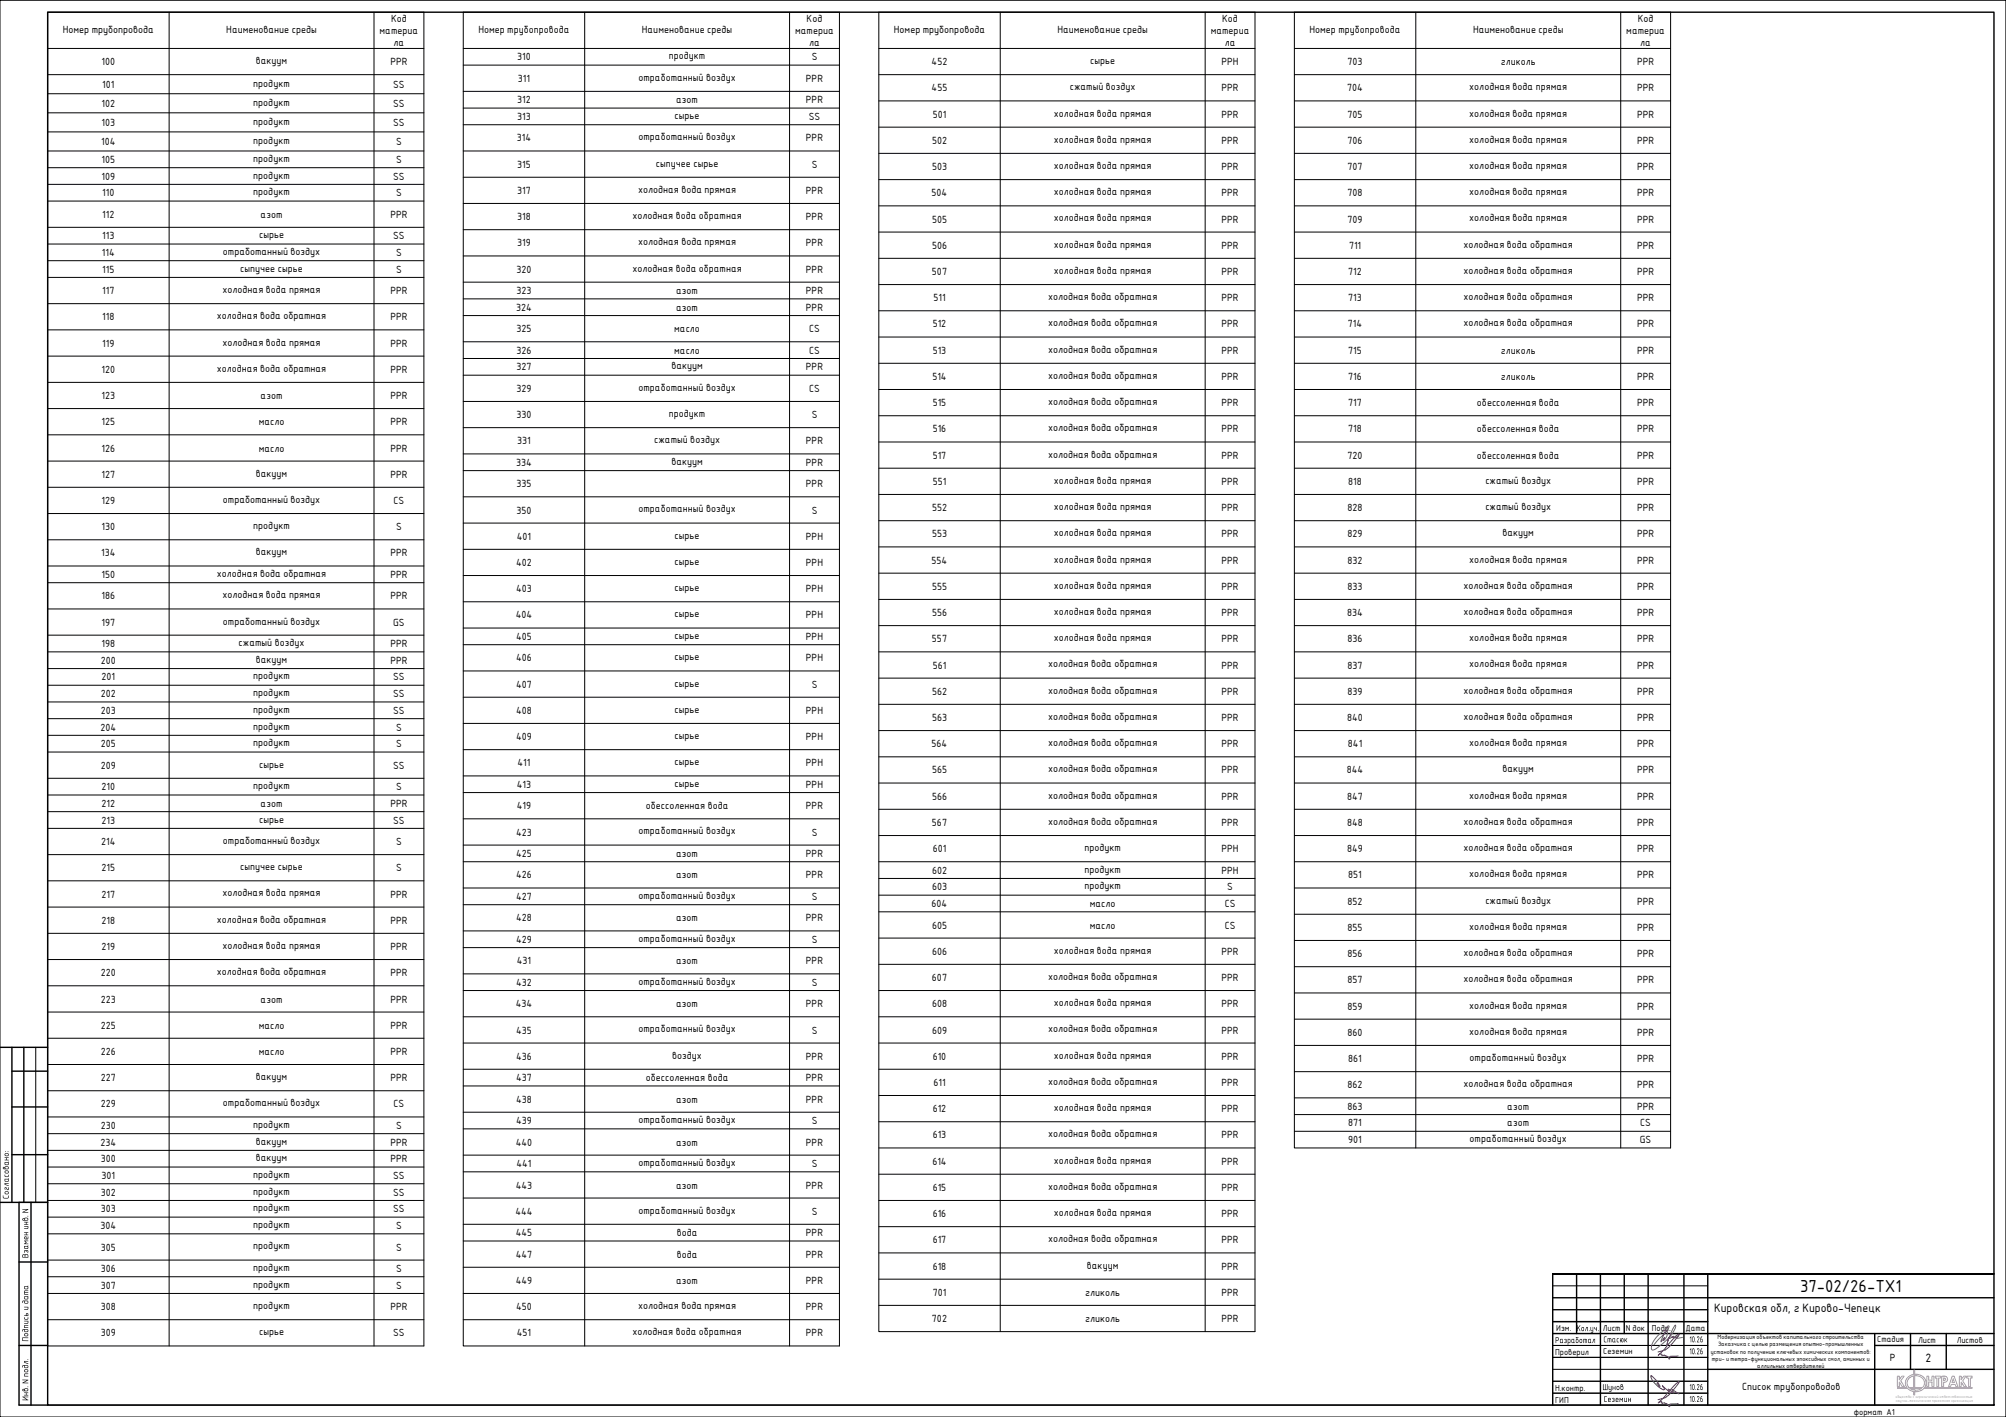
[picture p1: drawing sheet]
<svg xmlns="http://www.w3.org/2000/svg" width="841mm" height="594mm" viewBox="0 0 841 594" stroke-linecap="round" stroke-linejoin="round" font-family="sans-serif">
<defs><g id="words">
<text font-size="7" x="754.7" y="541.6">37-02/26-ТХ1</text>
<g font-size="4.9">
<text x="718.6" y="550.1">Кировская обл, г Кирово-Чепецк</text>
<text x="807.3" y="570.8">2</text>
</g>
<g font-size="4.3">
<text x="3.7" y="502.7" transform="rotate(-90 3.7 502.7)">Согласовано:</text>
<text x="11.9" y="527.5" transform="rotate(-90 11.9 527.5)">Взамен инв. N</text>
<text x="11.9" y="562.5" transform="rotate(-90 11.9 562.5)">Подпись и дата</text>
<text x="652" y="563.1">РазработалСтасюк</text>
<text x="661" y="558.1">Кол.уч.</text>
<text x="708.3" y="562.8">10.26</text>
<text x="708.3" y="567.8">10.26</text>
<text x="11.9" y="587.3" transform="rotate(-90 11.9 587.3)">Инв. N подл.</text>
<text x="671.8" y="582.8">Шунов</text>
<text x="672.3" y="587.8">Сеземин</text>
<text x="708.3" y="587.8">10.26</text>
<text x="708.3" y="582.8">10.26</text>
</g>
<g font-size="4.2">
<text x="164" y="9.2">Код</text>
<text x="338.2" y="9.2">Код</text>
<text x="512.4" y="9.2">Код</text>
<text x="686.6" y="9.2">Код</text>
<text x="26.3" y="13.8">Номер трубопровода</text>
<text x="94.9" y="13.8">Наименование среды</text>
<text x="159.2" y="14.2">материа</text>
<text x="200.6" y="13.8">Номер трубопровода</text>
<text x="269.1" y="13.8">Наименование среды</text>
<text x="333.4" y="14.2">материа</text>
<text x="374.8" y="13.8">Номер трубопровода</text>
<text x="443.3" y="13.8">Наименование среды</text>
<text x="507.6" y="14.2">материа</text>
<text x="549" y="13.8">Номер трубопровода</text>
<text x="617.6" y="13.8">Наименование среды</text>
<text x="681.8" y="14.2">материа</text>
<text x="165" y="19.2">ла</text>
<text x="339.2" y="19.2">ла</text>
<text x="513.5" y="19.2">ла</text>
<text x="687.7" y="19.2">ла</text>
<text x="42.6" y="27.3">100</text>
<text x="107.3" y="26.9">вакуум</text>
<text x="163.7" y="27.3">PPR</text>
<text x="216.8" y="25.3">310</text>
<text x="280.4" y="24.9">продукт</text>
<text x="340.3" y="25.3">S</text>
<text x="390.6" y="27.3">452</text>
<text x="457.1" y="26.9">сырье</text>
<text x="512.1" y="27.3">PPH</text>
<text x="565" y="27.3">703</text>
<text x="629.2" y="27.3">гликоль</text>
<text x="686.4" y="27.3">PPR</text>
<text x="217.1" y="34.3">311</text>
<text x="267.7" y="33.9">отработанный воздух</text>
<text x="337.9" y="34.3">PPR</text>
<text x="42.9" y="36.8">101</text>
<text x="106.2" y="36.4">продукт</text>
<text x="164.9" y="36.8">SS</text>
<text x="390.6" y="38.3">455</text>
<text x="448.5" y="37.9">сжатый воздух</text>
<text x="512.1" y="38.3">PPR</text>
<text x="564.8" y="38.3">704</text>
<text x="616" y="37.9">холодная вода прямая</text>
<text x="686.4" y="38.3">PPR</text>
<text x="42.6" y="44.8">102</text>
<text x="106.2" y="44.4">продукт</text>
<text x="164.9" y="44.8">SS</text>
<text x="216.8" y="43.3">312</text>
<text x="283.5" y="43.3">азот</text>
<text x="337.9" y="43.3">PPR</text>
<text x="42.6" y="52.8">103</text>
<text x="106.2" y="52.4">продукт</text>
<text x="164.9" y="52.8">SS</text>
<text x="216.8" y="50.3">313</text>
<text x="282.8" y="49.9">сырье</text>
<text x="339.1" y="50.3">SS</text>
<text x="391.1" y="49.3">501</text>
<text x="441.8" y="48.8">холодная вода прямая</text>
<text x="512.1" y="49.3">PPR</text>
<text x="565" y="49.3">705</text>
<text x="616" y="48.8">холодная вода прямая</text>
<text x="686.4" y="49.3">PPR</text>
<text x="216.7" y="59.3">314</text>
<text x="267.7" y="58.9">отработанный воздух</text>
<text x="337.9" y="59.3">PPR</text>
<text x="441.8" y="59.9">холодная вода прямая</text>
<text x="616" y="59.9">холодная вода прямая</text>
<text x="42.4" y="60.8">104</text>
<text x="106.2" y="60.4">продукт</text>
<text x="166.1" y="60.8">S</text>
<text x="390.8" y="60.3">502</text>
<text x="512.1" y="60.3">PPR</text>
<text x="565" y="60.3">706</text>
<text x="686.4" y="60.3">PPR</text>
<text x="42.6" y="68.3">105</text>
<text x="106.2" y="67.9">продукт</text>
<text x="166.1" y="68.3">S</text>
<text x="216.8" y="70.3">315</text>
<text x="275" y="69.9">сыпучее сырье</text>
<text x="340.3" y="70.3">S</text>
<text x="390.8" y="71.3">503</text>
<text x="441.8" y="70.9">холодная вода прямая</text>
<text x="512.1" y="71.3">PPR</text>
<text x="565" y="71.3">707</text>
<text x="616" y="70.9">холодная вода прямая</text>
<text x="686.4" y="71.3">PPR</text>
<text x="42.6" y="75.3">109</text>
<text x="106.2" y="74.9">продукт</text>
<text x="164.9" y="75.3">SS</text>
<text x="42.9" y="82.3">110</text>
<text x="106.2" y="81.8">продукт</text>
<text x="166.1" y="82.3">S</text>
<text x="216.8" y="81.3">317</text>
<text x="267.5" y="80.8">холодная вода прямая</text>
<text x="337.9" y="81.3">PPR</text>
<text x="390.6" y="82.3">504</text>
<text x="441.8" y="81.8">холодная вода прямая</text>
<text x="512.1" y="82.3">PPR</text>
<text x="565" y="82.3">708</text>
<text x="616" y="81.8">холодная вода прямая</text>
<text x="686.4" y="82.3">PPR</text>
<text x="42.9" y="91.3">112</text>
<text x="109.3" y="91.3">азот</text>
<text x="163.7" y="91.3">PPR</text>
<text x="216.8" y="92.3">318</text>
<text x="265.2" y="91.9">холодная вода обратная</text>
<text x="337.9" y="92.3">PPR</text>
<text x="390.8" y="93.3">505</text>
<text x="441.8" y="92.9">холодная вода прямая</text>
<text x="512.1" y="93.3">PPR</text>
<text x="565" y="93.3">709</text>
<text x="616" y="92.9">холодная вода прямая</text>
<text x="686.4" y="93.3">PPR</text>
<text x="42.9" y="100.3">113</text>
<text x="108.6" y="99.9">сырье</text>
<text x="164.9" y="100.3">SS</text>
<text x="42.7" y="107.3">114</text>
<text x="93.5" y="106.8">отработанный воздух</text>
<text x="166.1" y="107.3">S</text>
<text x="216.8" y="103.3">319</text>
<text x="267.5" y="102.9">холодная вода прямая</text>
<text x="337.9" y="103.3">PPR</text>
<text x="390.8" y="104.3">506</text>
<text x="441.8" y="103.9">холодная вода прямая</text>
<text x="512.1" y="104.3">PPR</text>
<text x="565.6" y="104.3">711</text>
<text x="613.6" y="103.9">холодная вода обратная</text>
<text x="686.4" y="104.3">PPR</text>
<text x="100.7" y="113.8">сыпучее сырье</text>
<text x="265.2" y="113.8">холодная вода обратная</text>
<text x="42.9" y="114.3">115</text>
<text x="166.1" y="114.3">S</text>
<text x="216.5" y="114.3">320</text>
<text x="337.9" y="114.3">PPR</text>
<text x="390.7" y="115.3">507</text>
<text x="441.8" y="114.8">холодная вода прямая</text>
<text x="512.1" y="115.3">PPR</text>
<text x="565.3" y="115.3">712</text>
<text x="613.6" y="114.8">холодная вода обратная</text>
<text x="686.4" y="115.3">PPR</text>
<text x="42.9" y="123.3">117</text>
<text x="93.3" y="122.8">холодная вода прямая</text>
<text x="163.7" y="123.3">PPR</text>
<text x="216.5" y="123.3">323</text>
<text x="283.5" y="123.3">азот</text>
<text x="337.9" y="123.3">PPR</text>
<text x="439.4" y="125.8">холодная вода обратная</text>
<text x="613.6" y="125.8">холодная вода обратная</text>
<text x="216.4" y="130.3">324</text>
<text x="283.5" y="130.3">азот</text>
<text x="337.9" y="130.3">PPR</text>
<text x="391.4" y="126.3">511</text>
<text x="512.1" y="126.3">PPR</text>
<text x="565.3" y="126.3">713</text>
<text x="686.4" y="126.3">PPR</text>
<text x="42.9" y="134.3">118</text>
<text x="90.9" y="133.9">холодная вода обратная</text>
<text x="163.7" y="134.3">PPR</text>
<text x="391.1" y="137.3">512</text>
<text x="439.4" y="136.9">холодная вода обратная</text>
<text x="512.1" y="137.3">PPR</text>
<text x="565.1" y="137.3">714</text>
<text x="613.6" y="136.9">холодная вода обратная</text>
<text x="686.4" y="137.3">PPR</text>
<text x="216.5" y="139.3">325</text>
<text x="282.7" y="139.3">масло</text>
<text x="339.2" y="139.3">CS</text>
<text x="42.9" y="145.3">119</text>
<text x="93.3" y="144.9">холодная вода прямая</text>
<text x="163.7" y="145.3">PPR</text>
<text x="216.5" y="148.3">326</text>
<text x="282.7" y="148.3">масло</text>
<text x="339.2" y="148.3">CS</text>
<text x="391.1" y="148.3">513</text>
<text x="439.4" y="147.8">холодная вода обратная</text>
<text x="512.1" y="148.3">PPR</text>
<text x="565.3" y="148.3">715</text>
<text x="629.2" y="148.3">гликоль</text>
<text x="686.4" y="148.3">PPR</text>
<text x="90.9" y="155.8">холодная вода обратная</text>
<text x="216.5" y="155.3">327</text>
<text x="281.5" y="154.8">вакуум</text>
<text x="337.9" y="155.3">PPR</text>
<text x="42.6" y="156.3">120</text>
<text x="163.7" y="156.3">PPR</text>
<text x="390.9" y="159.3">514</text>
<text x="439.4" y="158.8">холодная вода обратная</text>
<text x="512.1" y="159.3">PPR</text>
<text x="565.3" y="159.3">716</text>
<text x="629.2" y="159.3">гликоль</text>
<text x="686.4" y="159.3">PPR</text>
<text x="42.6" y="167.3">123</text>
<text x="109.3" y="167.3">азот</text>
<text x="163.7" y="167.3">PPR</text>
<text x="216.5" y="164.3">329</text>
<text x="267.7" y="163.8">отработанный воздух</text>
<text x="339.2" y="164.3">CS</text>
<text x="391.1" y="170.3">515</text>
<text x="439.4" y="169.9">холодная вода обратная</text>
<text x="512.1" y="170.3">PPR</text>
<text x="565.3" y="170.3">717</text>
<text x="619.2" y="170.3">обессоленная вода</text>
<text x="686.4" y="170.3">PPR</text>
<text x="42.6" y="178.3">125</text>
<text x="108.5" y="178.3">масло</text>
<text x="163.7" y="178.3">PPR</text>
<text x="216.5" y="175.3">330</text>
<text x="280.4" y="174.9">продукт</text>
<text x="340.3" y="175.3">S</text>
<text x="274.3" y="185.9">сжатый воздух</text>
<text x="391.1" y="181.3">516</text>
<text x="439.4" y="180.8">холодная вода обратная</text>
<text x="512.1" y="181.3">PPR</text>
<text x="565.3" y="181.3">718</text>
<text x="619.2" y="181.3">обессоленная вода</text>
<text x="686.4" y="181.3">PPR</text>
<text x="42.6" y="189.3">126</text>
<text x="108.5" y="189.3">масло</text>
<text x="163.7" y="189.3">PPR</text>
<text x="216.8" y="186.3">331</text>
<text x="337.9" y="186.3">PPR</text>
<text x="439.4" y="191.8">холодная вода обратная</text>
<text x="216.4" y="195.3">334</text>
<text x="281.5" y="194.9">вакуум</text>
<text x="337.9" y="195.3">PPR</text>
<text x="391" y="192.3">517</text>
<text x="512.1" y="192.3">PPR</text>
<text x="565" y="192.3">720</text>
<text x="619.2" y="192.3">обессоленная вода</text>
<text x="686.4" y="192.3">PPR</text>
<text x="42.6" y="200.3">127</text>
<text x="107.3" y="199.8">вакуум</text>
<text x="163.7" y="200.3">PPR</text>
<text x="391.1" y="203.3">551</text>
<text x="441.8" y="202.9">холодная вода прямая</text>
<text x="512.1" y="203.3">PPR</text>
<text x="565.3" y="203.3">818</text>
<text x="622.7" y="202.9">сжатый воздух</text>
<text x="686.4" y="203.3">PPR</text>
<text x="216.5" y="204.3">335</text>
<text x="337.9" y="204.3">PPR</text>
<text x="42.6" y="211.3">129</text>
<text x="93.5" y="210.9">отработанный воздух</text>
<text x="165" y="211.3">CS</text>
<text x="216.5" y="215.3">350</text>
<text x="267.7" y="214.9">отработанный воздух</text>
<text x="340.3" y="215.3">S</text>
<text x="390.8" y="214.3">552</text>
<text x="441.8" y="213.8">холодная вода прямая</text>
<text x="512.1" y="214.3">PPR</text>
<text x="565" y="214.3">828</text>
<text x="622.7" y="213.8">сжатый воздух</text>
<text x="686.4" y="214.3">PPR</text>
<text x="106.2" y="221.8">продукт</text>
<text x="42.6" y="222.3">130</text>
<text x="166.1" y="222.3">S</text>
<text x="216.7" y="226.3">401</text>
<text x="282.8" y="225.8">сырье</text>
<text x="337.9" y="226.3">PPH</text>
<text x="390.8" y="225.3">553</text>
<text x="441.8" y="224.8">холодная вода прямая</text>
<text x="512.1" y="225.3">PPR</text>
<text x="565" y="225.3">829</text>
<text x="629.9" y="224.8">вакуум</text>
<text x="686.4" y="225.3">PPR</text>
<text x="42.4" y="233.3">134</text>
<text x="107.3" y="232.8">вакуум</text>
<text x="163.7" y="233.3">PPR</text>
<text x="216.4" y="237.3">402</text>
<text x="282.8" y="236.8">сырье</text>
<text x="337.9" y="237.3">PPH</text>
<text x="390.6" y="236.3">554</text>
<text x="441.8" y="235.9">холодная вода прямая</text>
<text x="512.1" y="236.3">PPR</text>
<text x="565" y="236.3">832</text>
<text x="616" y="235.9">холодная вода прямая</text>
<text x="686.4" y="236.3">PPR</text>
<text x="42.6" y="242.3">150</text>
<text x="90.9" y="241.8">холодная вода обратная</text>
<text x="163.7" y="242.3">PPR</text>
<text x="42.6" y="251.3">186</text>
<text x="93.3" y="250.8">холодная вода прямая</text>
<text x="163.7" y="251.3">PPR</text>
<text x="216.4" y="248.3">403</text>
<text x="282.8" y="247.9">сырье</text>
<text x="337.9" y="248.3">PPH</text>
<text x="390.8" y="247.3">555</text>
<text x="441.8" y="246.8">холодная вода прямая</text>
<text x="512.1" y="247.3">PPR</text>
<text x="565" y="247.3">833</text>
<text x="613.6" y="246.8">холодная вода обратная</text>
<text x="686.4" y="247.3">PPR</text>
<text x="441.8" y="257.8">холодная вода прямая</text>
<text x="613.6" y="257.8">холодная вода обратная</text>
<text x="42.6" y="262.3">197</text>
<text x="93.5" y="261.8">отработанный воздух</text>
<text x="164.9" y="262.3">GS</text>
<text x="216.2" y="259.3">404</text>
<text x="282.8" y="258.8">сырье</text>
<text x="337.9" y="259.3">PPH</text>
<text x="390.8" y="258.3">556</text>
<text x="512.1" y="258.3">PPR</text>
<text x="564.8" y="258.3">834</text>
<text x="686.4" y="258.3">PPR</text>
<text x="216.4" y="268.3">405</text>
<text x="282.8" y="267.9">сырье</text>
<text x="337.9" y="268.3">PPH</text>
<text x="390.7" y="269.3">557</text>
<text x="441.8" y="268.9">холодная вода прямая</text>
<text x="512.1" y="269.3">PPR</text>
<text x="565" y="269.3">836</text>
<text x="616" y="268.9">холодная вода прямая</text>
<text x="686.4" y="269.3">PPR</text>
<text x="42.6" y="271.3">198</text>
<text x="100.1" y="270.8">сжатый воздух</text>
<text x="163.7" y="271.3">PPR</text>
<text x="42.3" y="278.3">200</text>
<text x="107.3" y="277.8">вакуум</text>
<text x="163.7" y="278.3">PPR</text>
<text x="216.4" y="277.3">406</text>
<text x="282.8" y="276.9">сырье</text>
<text x="337.9" y="277.3">PPH</text>
<text x="391.1" y="280.3">561</text>
<text x="439.4" y="279.8">холодная вода обратная</text>
<text x="512.1" y="280.3">PPR</text>
<text x="565" y="280.3">837</text>
<text x="616" y="279.8">холодная вода прямая</text>
<text x="686.4" y="280.3">PPR</text>
<text x="42.6" y="285.3">201</text>
<text x="106.2" y="284.9">продукт</text>
<text x="164.9" y="285.3">SS</text>
<text x="282.8" y="287.8">сырье</text>
<text x="42.3" y="292.3">202</text>
<text x="106.2" y="291.8">продукт</text>
<text x="164.9" y="292.3">SS</text>
<text x="216.4" y="288.3">407</text>
<text x="340.3" y="288.3">S</text>
<text x="390.8" y="291.3">562</text>
<text x="439.4" y="290.8">холодная вода обратная</text>
<text x="512.1" y="291.3">PPR</text>
<text x="565" y="291.3">839</text>
<text x="613.6" y="290.8">холодная вода обратная</text>
<text x="686.4" y="291.3">PPR</text>
<text x="42.3" y="299.3">203</text>
<text x="106.2" y="298.8">продукт</text>
<text x="164.9" y="299.3">SS</text>
<text x="216.4" y="299.3">408</text>
<text x="282.8" y="298.8">сырье</text>
<text x="337.9" y="299.3">PPH</text>
<text x="106.2" y="305.9">продукт</text>
<text x="390.8" y="302.3">563</text>
<text x="439.4" y="301.9">холодная вода обратная</text>
<text x="512.1" y="302.3">PPR</text>
<text x="564.8" y="302.3">840</text>
<text x="613.6" y="301.9">холодная вода обратная</text>
<text x="686.4" y="302.3">PPR</text>
<text x="42.1" y="306.3">204</text>
<text x="166.1" y="306.3">S</text>
<text x="216.4" y="310.3">409</text>
<text x="282.8" y="309.9">сырье</text>
<text x="337.9" y="310.3">PPH</text>
<text x="42.3" y="313.3">205</text>
<text x="106.2" y="312.8">продукт</text>
<text x="166.1" y="313.3">S</text>
<text x="390.6" y="313.3">564</text>
<text x="439.4" y="312.8">холодная вода обратная</text>
<text x="512.1" y="313.3">PPR</text>
<text x="565.1" y="313.3">841</text>
<text x="616" y="312.8">холодная вода прямая</text>
<text x="686.4" y="313.3">PPR</text>
<text x="42.3" y="322.3">209</text>
<text x="108.6" y="321.9">сырье</text>
<text x="164.9" y="322.3">SS</text>
<text x="217" y="321.3">411</text>
<text x="282.8" y="320.8">сырье</text>
<text x="337.9" y="321.3">PPH</text>
<text x="439.4" y="323.8">холодная вода обратная</text>
<text x="629.9" y="323.8">вакуум</text>
<text x="282.8" y="329.9">сырье</text>
<text x="390.8" y="324.3">565</text>
<text x="512.1" y="324.3">PPR</text>
<text x="564.7" y="324.3">844</text>
<text x="686.4" y="324.3">PPR</text>
<text x="42.6" y="331.3">210</text>
<text x="106.2" y="330.8">продукт</text>
<text x="166.1" y="331.3">S</text>
<text x="216.7" y="330.3">413</text>
<text x="337.9" y="330.3">PPH</text>
<text x="390.8" y="335.3">566</text>
<text x="439.4" y="334.8">холодная вода обратная</text>
<text x="512.1" y="335.3">PPR</text>
<text x="564.8" y="335.3">847</text>
<text x="616" y="334.8">холодная вода прямая</text>
<text x="686.4" y="335.3">PPR</text>
<text x="42.6" y="338.3">212</text>
<text x="109.3" y="338.3">азот</text>
<text x="163.7" y="338.3">PPR</text>
<text x="216.7" y="339.3">419</text>
<text x="270.8" y="339.3">обессоленная вода</text>
<text x="337.9" y="339.3">PPR</text>
<text x="42.6" y="345.3">213</text>
<text x="108.6" y="344.8">сырье</text>
<text x="164.9" y="345.3">SS</text>
<text x="390.7" y="346.3">567</text>
<text x="439.4" y="345.8">холодная вода обратная</text>
<text x="512.1" y="346.3">PPR</text>
<text x="564.8" y="346.3">848</text>
<text x="613.6" y="345.8">холодная вода обратная</text>
<text x="686.4" y="346.3">PPR</text>
<text x="93.5" y="353.8">отработанный воздух</text>
<text x="216.4" y="350.3">423</text>
<text x="267.7" y="349.8">отработанный воздух</text>
<text x="340.3" y="350.3">S</text>
<text x="42.4" y="354.3">214</text>
<text x="166.1" y="354.3">S</text>
<text x="216.4" y="359.3">425</text>
<text x="283.5" y="359.3">азот</text>
<text x="337.9" y="359.3">PPR</text>
<text x="391.1" y="357.3">601</text>
<text x="454.7" y="356.8">продукт</text>
<text x="512.1" y="357.3">PPH</text>
<text x="564.8" y="357.3">849</text>
<text x="613.6" y="356.8">холодная вода обратная</text>
<text x="686.4" y="357.3">PPR</text>
<text x="42.6" y="365.3">215</text>
<text x="100.7" y="364.8">сыпучее сырье</text>
<text x="166.1" y="365.3">S</text>
<text x="454.7" y="365.8">продукт</text>
<text x="216.4" y="368.3">426</text>
<text x="283.5" y="368.3">азот</text>
<text x="337.9" y="368.3">PPR</text>
<text x="390.8" y="366.3">602</text>
<text x="512.1" y="366.3">PPH</text>
<text x="565.3" y="368.3">851</text>
<text x="616" y="367.8">холодная вода прямая</text>
<text x="686.4" y="368.3">PPR</text>
<text x="42.6" y="376.3">217</text>
<text x="93.3" y="375.8">холодная вода прямая</text>
<text x="163.7" y="376.3">PPR</text>
<text x="216.4" y="377.3">427</text>
<text x="267.7" y="376.8">отработанный воздух</text>
<text x="340.3" y="377.3">S</text>
<text x="390.8" y="373.3">603</text>
<text x="454.7" y="372.8">продукт</text>
<text x="514.5" y="373.3">S</text>
<text x="390.6" y="380.3">604</text>
<text x="456.9" y="380.3">масло</text>
<text x="513.5" y="380.3">CS</text>
<text x="565" y="379.3">852</text>
<text x="622.7" y="378.8">сжатый воздух</text>
<text x="686.4" y="379.3">PPR</text>
<text x="42.6" y="387.3">218</text>
<text x="90.9" y="386.8">холодная вода обратная</text>
<text x="163.7" y="387.3">PPR</text>
<text x="216.4" y="386.3">428</text>
<text x="283.5" y="386.3">азот</text>
<text x="337.9" y="386.3">PPR</text>
<text x="390.8" y="389.3">605</text>
<text x="456.9" y="389.3">масло</text>
<text x="513.5" y="389.3">CS</text>
<text x="616" y="389.8">холодная вода прямая</text>
<text x="216.4" y="395.3">429</text>
<text x="267.7" y="394.8">отработанный воздух</text>
<text x="340.3" y="395.3">S</text>
<text x="565" y="390.3">855</text>
<text x="686.4" y="390.3">PPR</text>
<text x="42.6" y="398.3">219</text>
<text x="93.3" y="397.8">холодная вода прямая</text>
<text x="163.7" y="398.3">PPR</text>
<text x="390.8" y="400.3">606</text>
<text x="441.8" y="399.9">холодная вода прямая</text>
<text x="512.1" y="400.3">PPR</text>
<text x="565" y="401.3">856</text>
<text x="613.6" y="400.8">холодная вода обратная</text>
<text x="686.4" y="401.3">PPR</text>
<text x="216.7" y="404.3">431</text>
<text x="283.5" y="404.3">азот</text>
<text x="337.9" y="404.3">PPR</text>
<text x="42.3" y="409.3">220</text>
<text x="90.9" y="408.8">холодная вода обратная</text>
<text x="163.7" y="409.3">PPR</text>
<text x="216.4" y="413.3">432</text>
<text x="267.7" y="412.8">отработанный воздух</text>
<text x="340.3" y="413.3">S</text>
<text x="390.7" y="411.3">607</text>
<text x="439.4" y="410.8">холодная вода обратная</text>
<text x="512.1" y="411.3">PPR</text>
<text x="565" y="412.3">857</text>
<text x="613.6" y="411.8">холодная вода обратная</text>
<text x="686.4" y="412.3">PPR</text>
<text x="42.3" y="420.3">223</text>
<text x="109.3" y="420.3">азот</text>
<text x="163.7" y="420.3">PPR</text>
<text x="216.2" y="422.3">434</text>
<text x="283.5" y="422.3">азот</text>
<text x="337.9" y="422.3">PPR</text>
<text x="390.8" y="422.3">608</text>
<text x="441.8" y="421.8">холодная вода прямая</text>
<text x="512.1" y="422.3">PPR</text>
<text x="565" y="423.3">859</text>
<text x="616" y="422.8">холодная вода прямая</text>
<text x="686.4" y="423.3">PPR</text>
<text x="42.3" y="431.3">225</text>
<text x="108.5" y="431.3">масло</text>
<text x="163.7" y="431.3">PPR</text>
<text x="216.4" y="433.3">435</text>
<text x="267.7" y="432.9">отработанный воздух</text>
<text x="340.3" y="433.3">S</text>
<text x="390.8" y="433.3">609</text>
<text x="439.4" y="432.9">холодная вода обратная</text>
<text x="512.1" y="433.3">PPR</text>
<text x="565" y="434.3">860</text>
<text x="616" y="433.8">холодная вода прямая</text>
<text x="686.4" y="434.3">PPR</text>
<text x="42.3" y="442.3">226</text>
<text x="108.5" y="442.3">масло</text>
<text x="163.7" y="442.3">PPR</text>
<text x="281.9" y="443.8">воздух</text>
<text x="441.8" y="443.8">холодная вода прямая</text>
<text x="216.4" y="444.3">436</text>
<text x="337.9" y="444.3">PPR</text>
<text x="391.1" y="444.3">610</text>
<text x="512.1" y="444.3">PPR</text>
<text x="565.3" y="445.3">861</text>
<text x="616.1" y="444.8">отработанный воздух</text>
<text x="686.4" y="445.3">PPR</text>
<text x="42.3" y="453.3">227</text>
<text x="107.3" y="452.8">вакуум</text>
<text x="163.7" y="453.3">PPR</text>
<text x="216.4" y="453.3">437</text>
<text x="270.8" y="453.3">обессоленная вода</text>
<text x="337.9" y="453.3">PPR</text>
<text x="391.4" y="455.3">611</text>
<text x="439.4" y="454.8">холодная вода обратная</text>
<text x="512.1" y="455.3">PPR</text>
<text x="613.6" y="455.8">холодная вода обратная</text>
<text x="565" y="456.3">862</text>
<text x="686.4" y="456.3">PPR</text>
<text x="42.3" y="464.3">229</text>
<text x="93.5" y="463.8">отработанный воздух</text>
<text x="165" y="464.3">CS</text>
<text x="216.4" y="462.3">438</text>
<text x="283.5" y="462.3">азот</text>
<text x="337.9" y="462.3">PPR</text>
<text x="391.1" y="466.3">612</text>
<text x="441.8" y="465.9">холодная вода прямая</text>
<text x="512.1" y="466.3">PPR</text>
<text x="565" y="465.3">863</text>
<text x="632" y="465.3">азот</text>
<text x="686.4" y="465.3">PPR</text>
<text x="42.3" y="473.3">230</text>
<text x="106.2" y="472.8">продукт</text>
<text x="166.1" y="473.3">S</text>
<text x="216.4" y="471.3">439</text>
<text x="267.7" y="470.8">отработанный воздух</text>
<text x="340.3" y="471.3">S</text>
<text x="565.3" y="472.3">871</text>
<text x="632" y="472.3">азот</text>
<text x="687.7" y="472.3">CS</text>
<text x="107.3" y="479.8">вакуум</text>
<text x="391.1" y="477.3">613</text>
<text x="439.4" y="476.8">холодная вода обратная</text>
<text x="512.1" y="477.3">PPR</text>
<text x="565.3" y="479.3">901</text>
<text x="616.1" y="478.8">отработанный воздух</text>
<text x="687.5" y="479.3">GS</text>
<text x="42.1" y="480.3">234</text>
<text x="163.7" y="480.3">PPR</text>
<text x="216.2" y="480.3">440</text>
<text x="283.5" y="480.3">азот</text>
<text x="337.9" y="480.3">PPR</text>
<text x="42.3" y="487.3">300</text>
<text x="107.3" y="486.8">вакуум</text>
<text x="163.7" y="487.3">PPR</text>
<text x="216.5" y="489.3">441</text>
<text x="267.7" y="488.8">отработанный воздух</text>
<text x="340.3" y="489.3">S</text>
<text x="390.9" y="488.3">614</text>
<text x="441.8" y="487.8">холодная вода прямая</text>
<text x="512.1" y="488.3">PPR</text>
<text x="42.6" y="494.3">301</text>
<text x="106.2" y="493.8">продукт</text>
<text x="164.9" y="494.3">SS</text>
<text x="42.3" y="501.3">302</text>
<text x="106.2" y="500.8">продукт</text>
<text x="164.9" y="501.3">SS</text>
<text x="216.2" y="498.3">443</text>
<text x="283.5" y="498.3">азот</text>
<text x="337.9" y="498.3">PPR</text>
<text x="391.1" y="499.3">615</text>
<text x="439.4" y="498.8">холодная вода обратная</text>
<text x="512.1" y="499.3">PPR</text>
<text x="42.3" y="508.3">303</text>
<text x="106.2" y="507.8">продукт</text>
<text x="164.9" y="508.3">SS</text>
<text x="216.1" y="509.3">444</text>
<text x="267.7" y="508.8">отработанный воздух</text>
<text x="340.3" y="509.3">S</text>
<text x="441.8" y="509.8">холодная вода прямая</text>
<text x="42.1" y="515.3">304</text>
<text x="106.2" y="514.8">продукт</text>
<text x="166.1" y="515.3">S</text>
<text x="391.1" y="510.3">616</text>
<text x="512.1" y="510.3">PPR</text>
<text x="216.2" y="518.3">445</text>
<text x="283.7" y="518.3">вода</text>
<text x="337.9" y="518.3">PPR</text>
<text x="391" y="521.3">617</text>
<text x="439.4" y="520.8">холодная вода обратная</text>
<text x="512.1" y="521.3">PPR</text>
<text x="42.3" y="524.3">305</text>
<text x="106.2" y="523.8">продукт</text>
<text x="166.1" y="524.3">S</text>
<text x="216.2" y="527.3">447</text>
<text x="283.7" y="527.3">вода</text>
<text x="337.9" y="527.3">PPR</text>
<text x="42.3" y="533.3">306</text>
<text x="106.2" y="532.8">продукт</text>
<text x="166.1" y="533.3">S</text>
<text x="391.1" y="532.3">618</text>
<text x="455.7" y="531.8">вакуум</text>
<text x="512.1" y="532.3">PPR</text>
<text x="106.2" y="539.8">продукт</text>
<text x="216.2" y="538.3">449</text>
<text x="283.5" y="538.3">азот</text>
<text x="337.9" y="538.3">PPR</text>
<text x="42.3" y="540.3">307</text>
<text x="166.1" y="540.3">S</text>
<text x="391" y="543.3">701</text>
<text x="455" y="543.3">гликоль</text>
<text x="512.1" y="543.3">PPR</text>
<text x="42.3" y="549.3">308</text>
<text x="106.2" y="548.8">продукт</text>
<text x="163.7" y="549.3">PPR</text>
<text x="216.4" y="549.3">450</text>
<text x="267.5" y="548.8">холодная вода прямая</text>
<text x="337.9" y="549.3">PPR</text>
<text x="390.7" y="554.3">702</text>
<text x="455" y="554.3">гликоль</text>
<text x="512.1" y="554.3">PPR</text>
<text x="42.3" y="560.3">309</text>
<text x="108.6" y="559.8">сырье</text>
<text x="164.9" y="560.3">SS</text>
<text x="216.7" y="560.3">451</text>
<text x="265.2" y="559.8">холодная вода обратная</text>
<text x="337.9" y="560.3">PPR</text>
<text x="792.3" y="570.6">Р</text>
<text x="730.4" y="582.6">Список трубопроводов</text>
</g>
<g font-size="3.5">
<text x="652.5" y="558.1">Изм.</text>
<text x="672" y="558.1">Лист</text>
<text x="681.6" y="558.1">N док</text>
<text x="692.5" y="558.1">Подп.</text>
<text x="706.6" y="558.1">Дата</text>
<text x="787.1" y="562.8">Стадия</text>
<text x="804.2" y="563">Лист</text>
<text x="820.4" y="563">Листов</text>
<text x="652" y="568.1">Проверил</text>
<text x="672.2" y="567.8">Сеземин</text>
<text x="652" y="583.1">Н.контр.</text>
<text x="652" y="588.1">ГИП</text>
<text x="777.3" y="593.2">формат А1</text>
</g>
<g font-size="2.5">
<text x="720.1" y="561.5">Модернизация объектов капитального строительства</text>
<text x="717.3" y="567.5">установок по получению ключевых химических компонентов:</text>
<text x="720.3" y="564.5">Заказчика с целью размещения опытно-промышленных</text>
<text x="717.7" y="570.5">три- и тетра-функциональных эпоксидных смол, аминных и</text>
<text x="736.7" y="573.5">аллильных отвердителей</text>
</g>
<g font-size="1.6" fill="#f0f">
<text x="794.7" y="586.2">общество с ограниченной ответственностью</text>
<text x="794.8" y="587.9">научно-техническая проектная организация</text>
</g>
</g></defs>
<g fill="none" stroke="#000" stroke-width=".59">
<path d="M20 5.1h816v584h-816zM0 439.1h20M5 439.1v65M10 439.1v65M5 449.1h15M5 464.1h15M5 484.1h15M0 504.1h20M8 504.1v85h12M13 504.1v85M8 529.1h12M651 534.1v55"/>
<path d="M661 534.1v25M671 534.1v55M681 534.1v25M691 534.1v55M706 534.1v55M716 534.1v55M836 534.1h-185h185M651 559.1h185M651 554.1h65M716 544.1h120M786 559.1v30M801 559.1v15"/>
<path d="M816 559.1v15M8 564.1h12M716 574.1h120M786 564.1h50"/>
</g>
<path d="M8 504.1h12" fill="none" stroke="#000" stroke-width=".51"/>
<path d="M15 439.1v65M651 539.1h65M651 544.1h65M651 554.1h65M651 549.1h65M651 559.1h65M651 574.1h65M651 579.1h65M651 569.1h65M651 564.1h65M20 589.1h816M651 584.1h65" fill="none" stroke="#000" stroke-width=".42"/>
<path d="M694.6 579.9l1.4 1.3a10.8 10.8 0 0 0-3.9-4.5v.1a8.5 8.5 0 0 0 5.2 5.9l.4-.1a1.27 1.27 0 0 0-.7-1.6l2.9 2.3-.5-.9 2.2 1.7-.7-1.6 3 1.9M695.1 566.8l3.1-.8 1.5-1.2 3.9-4.7 .3-.8a33.3 33.3 0 0 0-6.8 7.1l-1.9 1.8 .6-.5h.8l.1 .7 1.3-.1M698 568.2l.5 .3a1.44 1.44 0 0 1 1.4 1.3l.3-1.1 3.4-.2M695.1 586.8l3.1-.8 1.5-1.2 3.5-4.2 .7-1.3a33.3 33.3 0 0 0-6.8 7.1l-1.9 1.8 .6-.5h.8l.1 .6 1.2-.2 .6 .5a1.44 1.44 0 0 1 1.4 1.2l.3-1.1 3.4-.3" fill="none" stroke="#0000f5" stroke-width=".42"/>
<g fill="none" stroke="#f0f" stroke-width=".42">
<path d="M795.5 577h.8v1.5l1.1-1.5h.9l-1.4 1.9 1.5 2.5h-.9l-1.2-2v2h-.8zM800.5 577.7l1.8-.9v4.9h-2a2.66 2.66 0 0 1 .2-4zM802.3 574.4h.4v1.7a3.8 3.8 0 0 1 4 1.4 3.8 3.8 0 0 1 .2 4.2h19.9v.4h-20.2a4.9 4.9 0 0 1-3.9 1.4v1.3h-.4v-1.4l-1.4-.5-1.2-.8h-4.2v-.4h3.9a3.6 3.6 0 0 1 2.9-5.5zM802.7 576.8a3.1 3.1 0 0 1 3.5 1.2 3.1 3.1 0 0 1-.2 3.7h-3.3zM807.8 577h.8v1.6h1.4v-1.6h.8v4.4h-.8v-2h-1.4v2h-.8zM811.3 577h2.3v.8h-.8v3.6h-.8v-3.6h-.7zM814.9 577.8l.8 .2-.2 .6-.6 .1zM815.3 577a1.31 1.31 0 0 1 1.2 1.5 1.31 1.31 0 0 1-1.6 1v1.9h-.8v-4.4h1.3M818.5 577h.8l1.6 4.4h-.9l-.3-1h-1.6l-.4 1h-.8zM818.9 578.1l.5 1.5h-1zM821.5 577h.7v1.5l1.1-1.5h1l-1.4 1.9 1.5 2.5h-.9l-1.3-2v2h-.7zM824.6 577h2.2v.8h-.7v3.6h-.8v-3.6h-.7z"/>
<path d="M800.7 582.1h1.6v.7zM802.7 582.1h3l-2.4 .8-.6-.1z"/>
</g>
<path d="M705.4 560.7l-2.5 .3 .8-1.1-1.5 1.1 .3-.9-.9 .8 .1-.7-1.6 1-.2-.4-.6 1.1-.5 2.2a23.9 23.9 0 0 1 3.5-8.5 .86 .86 0 0 1 0 1.4 20.9 20.9 0 0 1-9.4 9 1.12 1.12 0 0 1-.5-1.7 10.7 10.7 0 0 1 6-6.6 2.5 2.5 0 0 1-.3 3.7l-.7 .6 .5-1.3-1.6 1.9 2.8-6.4a.35 .35 0 0 1 .4-.4 .35 .35 0 0 1 .2 .6l-1.6 2.5-4.7 4.9" fill="none" stroke="#1148ee" stroke-width=".42"/>
<!-- layer: 0 -->
<g fill="none" stroke="#000" stroke-width=".42">
<path d="M0 .1h841v594h-841zM20 5.1h157.7v559.2h-157.7zM70.9 5.1v559.2M156.8 5.1v559.2M194.2 5.1h157.7v559.2h-157.7zM245.1 5.1v559.2M331 5.1v559.2M368.4 5.1h157.8v553.2h-157.8zM419.4 5.1v553.2M505.3 5.1v553.2M542.7 5.1h157.7v476.2h-157.7zM593.6 5.1v476.2"/>
<path d="M679.5 5.1v476.2M20 20.3h157.7M20 31.3h157.7M20 39.3h157.7M194.2 20.3h157.7M194.2 27.3h157.7M194.2 38.3h157.7M368.4 20.3h157.8M368.4 31.3h157.8M542.7 20.3h157.7M542.7 31.3h157.7M20 47.3h157.7"/>
<path d="M20 55.3h157.7M194.2 45.3h157.7M194.2 52.3h157.7M368.4 42.3h157.8M368.4 53.3h157.8M542.7 42.3h157.7M542.7 53.3h157.7M20 63.3h157.7M20 70.3h157.7M20 77.3h157.7M194.2 63.3h157.7M194.2 74.3h157.7"/>
<path d="M368.4 64.3h157.8M368.4 75.3h157.8M542.7 64.3h157.7M542.7 75.3h157.7M20 84.3h157.7M20 95.3h157.7M194.2 85.3h157.7M194.2 96.3h157.7M368.4 86.3h157.8M368.4 97.3h157.8M542.7 86.3h157.7M542.7 97.3h157.7"/>
<path d="M20 102.3h157.7M20 109.3h157.7M20 116.3h157.7M194.2 107.3h157.7M194.2 118.3h157.7M368.4 108.3h157.8M368.4 119.3h157.8M542.7 108.3h157.7M542.7 119.3h157.7M20 127.3h157.7M20 138.3h157.7M194.2 125.3h157.7"/>
<path d="M194.2 132.3h157.7M368.4 130.3h157.8M542.7 130.3h157.7M20 149.3h157.7M194.2 143.3h157.7M194.2 150.3h157.7M194.2 157.3h157.7M368.4 141.3h157.8M368.4 152.3h157.8M542.7 141.3h157.7M542.7 152.3h157.7M20 160.3h157.7"/>
<path d="M20 171.3h157.7M194.2 168.3h157.7M194.2 179.3h157.7M368.4 163.3h157.8M368.4 174.3h157.8M542.7 163.3h157.7M542.7 174.3h157.7M20 182.3h157.7M20 193.3h157.7M194.2 190.3h157.7M194.2 197.3h157.7M368.4 185.3h157.8"/>
<path d="M368.4 196.3h157.8M542.7 185.3h157.7M542.7 196.3h157.7M20 204.3h157.7M20 215.3h157.7M194.2 208.3h157.7M194.2 219.3h157.7M368.4 207.3h157.8M368.4 218.3h157.8M542.7 207.3h157.7M542.7 218.3h157.7M20 226.3h157.7"/>
<path d="M20 237.3h157.7M194.2 230.3h157.7M368.4 229.3h157.8M542.7 229.3h157.7M20 244.3h157.7M20 255.3h157.7M194.2 241.3h157.7M194.2 252.3h157.7M368.4 240.3h157.8M368.4 251.3h157.8M542.7 240.3h157.7M542.7 251.3h157.7"/>
<path d="M20 266.3h157.7M20 273.3h157.7M194.2 263.3h157.7M194.2 270.3h157.7M368.4 273.3h157.8M368.4 262.3h157.8M542.7 273.3h157.7M542.7 262.3h157.7M20 280.3h157.7M20 287.3h157.7M20 294.3h157.7M194.2 281.3h157.7"/>
<path d="M194.2 292.3h157.7M368.4 284.3h157.8M368.4 295.3h157.8M542.7 284.3h157.7M542.7 295.3h157.7M20 301.3h157.7M20 308.3h157.7M20 315.3h157.7M194.2 303.3h157.7M194.2 314.3h157.7M368.4 306.3h157.8M368.4 317.3h157.8"/>
<path d="M542.7 306.3h157.7M542.7 317.3h157.7M20 326.3h157.7M20 333.3h157.7M194.2 325.3h157.7M194.2 332.3h157.7M368.4 328.3h157.8M368.4 339.3h157.8M542.7 328.3h157.7M542.7 339.3h157.7M20 340.3h157.7M20 347.3h157.7"/>
<path d="M20 358.3h157.7M194.2 343.3h157.7M194.2 354.3h157.7M368.4 350.3h157.8M542.7 350.3h157.7M20 369.3h157.7M194.2 361.3h157.7M194.2 372.3h157.7M194.2 379.3h157.7M368.4 361.3h157.8M368.4 368.3h157.8M368.4 375.3h157.8"/>
<path d="M542.7 361.3h157.7M542.7 372.3h157.7M20 380.3h157.7M20 391.3h157.7M194.2 390.3h157.7M194.2 397.3h157.7M368.4 382.3h157.8M368.4 393.3h157.8M542.7 383.3h157.7M542.7 394.3h157.7M20 402.3h157.7M20 413.3h157.7"/>
<path d="M194.2 408.3h157.7M194.2 415.3h157.7M368.4 415.3h157.8M368.4 404.3h157.8M542.7 405.3h157.7M542.7 416.3h157.7M20 424.3h157.7M20 435.3h157.7M194.2 426.3h157.7M194.2 437.3h157.7M368.4 426.3h157.8M368.4 437.3h157.8"/>
<path d="M542.7 427.3h157.7M542.7 438.3h157.7M20 446.3h157.7M20 457.3h157.7M194.2 448.3h157.7M194.2 455.3h157.7M368.4 448.3h157.8M368.4 459.3h157.8M542.7 449.3h157.7M20 468.3h157.7M20 475.3h157.7M194.2 466.3h157.7"/>
<path d="M194.2 473.3h157.7M368.4 470.3h157.8M542.7 460.3h157.7M542.7 467.3h157.7M542.7 474.3h157.7M20 482.3h157.7M20 489.3h157.7M20 496.3h157.7M194.2 484.3h157.7M194.2 491.3h157.7M368.4 481.3h157.8M368.4 492.3h157.8"/>
<path d="M20 503.3h157.7M20 510.3h157.7M20 517.3h157.7M194.2 502.3h157.7M194.2 513.3h157.7M368.4 503.3h157.8M368.4 514.3h157.8M20 528.3h157.7M20 535.3h157.7M194.2 520.3h157.7M194.2 531.3h157.7M368.4 525.3h157.8"/>
<path d="M368.4 536.3h157.8M20 542.3h157.7M20 553.3h157.7M194.2 542.3h157.7M194.2 553.3h157.7M368.4 547.3h157.8"/>
</g>
<use href="#words"/>
</svg>
